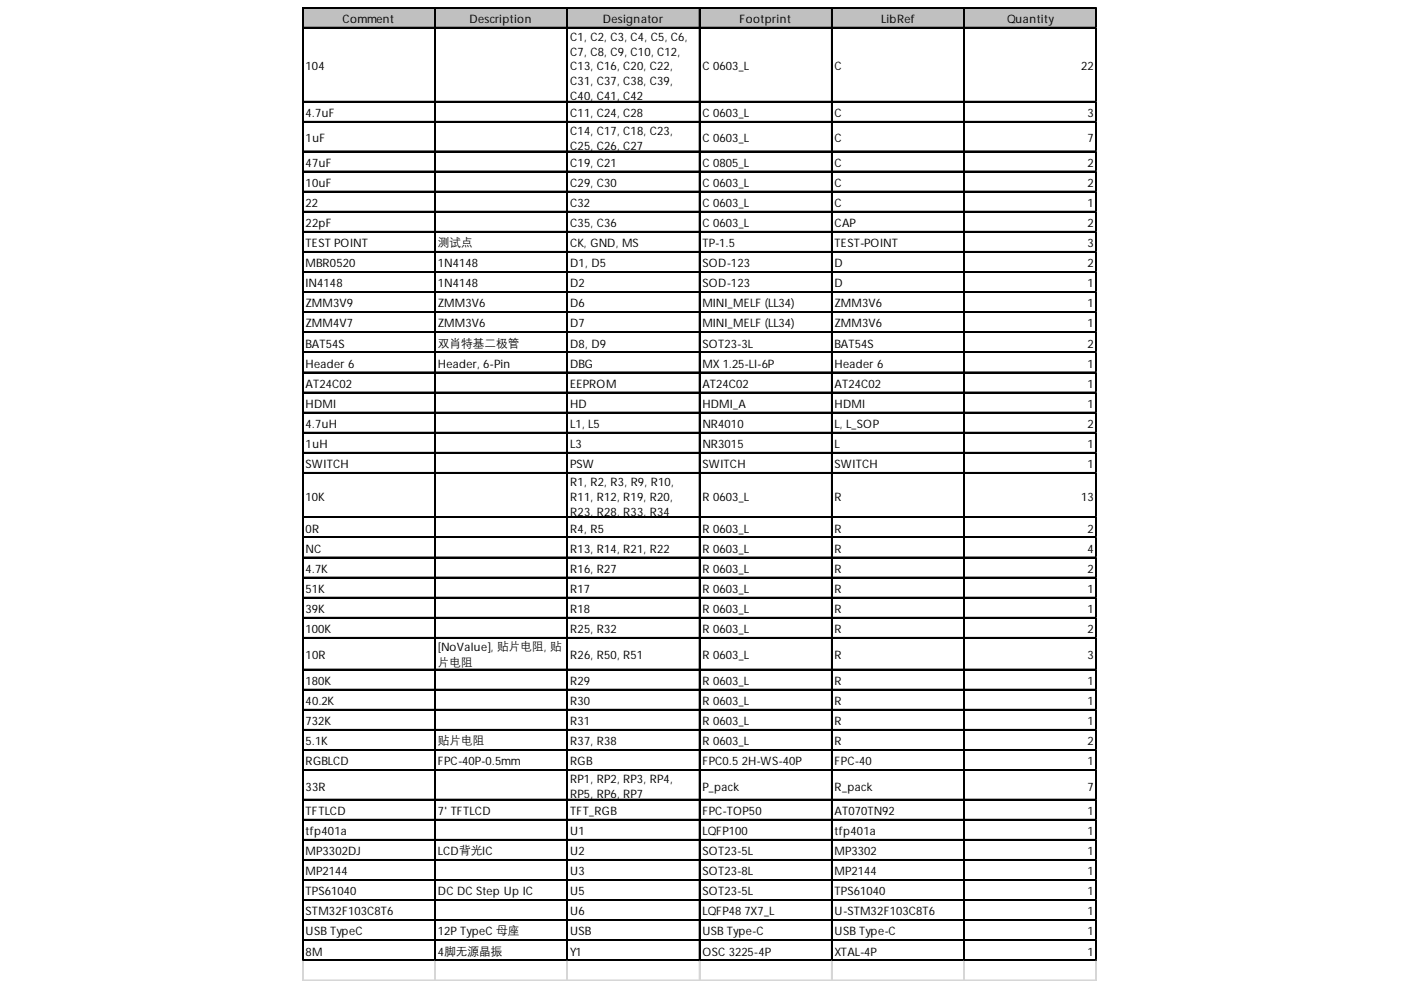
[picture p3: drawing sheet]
<svg xmlns="http://www.w3.org/2000/svg" width="297mm" height="210mm" viewBox="0 0 297 210" stroke-linecap="round" stroke-linejoin="round" font-family="sans-serif">
<defs><g id="words">
<g font-size="2.5">
<text x="72.6" y="4.9">Comment</text>
<text x="99.6" y="4.9">Description</text>
<text x="127.8" y="4.9">Designator</text>
<text x="156.8" y="4.9">Footprint</text>
<text x="186.8" y="4.9">LibRef</text>
<text x="213.5" y="4.9">Quantity</text>
<text x="120.9" y="8.7">C1, C2, C3, C4, C5, C6,</text>
<text x="120.9" y="11.8">C7, C8, C9, C10, C12,</text>
<text x="64.8" y="14.9">104</text>
<text x="120.9" y="14.9">C13, C16, C20, C22,</text>
<text x="148.9" y="14.9">C 0603_L</text>
<text x="177" y="14.9">C</text>
<text x="229.2" y="14.9">22</text>
<text x="120.9" y="18.1">C31, C37, C38, C39,</text>
<text x="120.9" y="21.2">C40, C41, C42</text>
<text x="64.8" y="24.8">4.7uF</text>
<text x="120.9" y="24.8">C11, C24, C28</text>
<text x="120.9" y="28.6">C14, C17, C18, C23,</text>
<text x="148.9" y="24.8">C 0603_L</text>
<text x="177" y="24.8">C</text>
<text x="230.6" y="24.8">3</text>
<text x="64.8" y="30.2">1uF</text>
<text x="64.8" y="35.3">47uF</text>
<text x="120.9" y="31.8">C25, C26, C27</text>
<text x="120.9" y="35.3">C19, C21</text>
<text x="148.9" y="30.2">C 0603_L</text>
<text x="148.9" y="35.3">C 0805_L</text>
<text x="177" y="30.2">C</text>
<text x="177" y="35.3">C</text>
<text x="230.6" y="30.2">7</text>
<text x="230.6" y="35.3">2</text>
<text x="64.8" y="39.6">10uF</text>
<text x="120.9" y="39.6">C29, C30</text>
<text x="148.9" y="39.6">C 0603_L</text>
<text x="177" y="39.6">C</text>
<text x="230.6" y="39.6">2</text>
<text x="64.8" y="43.9">22</text>
<text x="120.9" y="43.9">C32</text>
<text x="148.9" y="43.9">C 0603_L</text>
<text x="177" y="43.9">C</text>
<text x="230.6" y="43.9">1</text>
<text x="64.8" y="48.1">22pF</text>
<text x="64.8" y="52.4">TEST POINT</text>
<text x="92.8" y="52.2">测试点</text>
<text x="120.9" y="48.1">C35, C36</text>
<text x="120.9" y="52.4">CK, GND, MS</text>
<text x="148.9" y="48.1">C 0603_L</text>
<text x="148.9" y="52.4">TP-1.5</text>
<text x="177" y="48.1">CAP</text>
<text x="177" y="52.4">TEST-POINT</text>
<text x="230.6" y="48.1">2</text>
<text x="230.6" y="52.4">3</text>
<text x="64.8" y="56.6">MBR0520</text>
<text x="92.8" y="56.6">1N4148</text>
<text x="120.9" y="56.6">D1, D5</text>
<text x="148.9" y="56.6">SOD-123</text>
<text x="177" y="56.6">D</text>
<text x="230.6" y="56.6">2</text>
<text x="64.8" y="60.9">IN4148</text>
<text x="64.8" y="65.2">ZMM3V9</text>
<text x="92.8" y="60.9">1N4148</text>
<text x="92.8" y="65.2">ZMM3V6</text>
<text x="120.9" y="60.9">D2</text>
<text x="120.9" y="65.2">D6</text>
<text x="148.9" y="60.9">SOD-123</text>
<text x="148.9" y="65.2">MINI_MELF (LL34)</text>
<text x="177" y="60.9">D</text>
<text x="177" y="65.2">ZMM3V6</text>
<text x="230.6" y="60.9">1</text>
<text x="230.6" y="65.2">1</text>
<text x="64.8" y="69.4">ZMM4V7</text>
<text x="92.8" y="69.4">ZMM3V6</text>
<text x="120.9" y="69.4">D7</text>
<text x="148.9" y="69.4">MINI_MELF (LL34)</text>
<text x="177" y="69.4">ZMM3V6</text>
<text x="230.6" y="69.4">1</text>
<text x="64.8" y="73.7">BAT54S</text>
<text x="64.8" y="77.9">Header 6</text>
<text x="92.8" y="73.5">双肖特基二极管</text>
<text x="92.8" y="77.9">Header, 6-Pin</text>
<text x="120.9" y="73.7">D8, D9</text>
<text x="120.9" y="77.9">DBG</text>
<text x="148.9" y="73.7">SOT23-3L</text>
<text x="148.9" y="77.9">MX 1.25-LI-6P</text>
<text x="177" y="73.7">BAT54S</text>
<text x="177" y="77.9">Header 6</text>
<text x="230.6" y="73.7">2</text>
<text x="230.6" y="77.9">1</text>
<text x="64.8" y="82.2">AT24C02</text>
<text x="120.9" y="82.2">EEPROM</text>
<text x="148.9" y="82.2">AT24C02</text>
<text x="177" y="82.2">AT24C02</text>
<text x="230.6" y="82.2">1</text>
<text x="64.8" y="86.5">HDMI</text>
<text x="120.9" y="86.5">HD</text>
<text x="148.9" y="86.5">HDMI_A</text>
<text x="177" y="86.5">HDMI</text>
<text x="230.6" y="86.5">1</text>
<text x="64.8" y="90.7">4.7uH</text>
<text x="64.8" y="95">1uH</text>
<text x="120.9" y="90.7">L1, L5</text>
<text x="120.9" y="95">L3</text>
<text x="148.9" y="90.7">NR4010</text>
<text x="148.9" y="95">NR3015</text>
<text x="177" y="90.7">L, L_SOP</text>
<text x="177" y="95">L</text>
<text x="230.6" y="90.7">2</text>
<text x="230.6" y="95">1</text>
<text x="64.8" y="99.2">SWITCH</text>
<text x="120.9" y="99.2">PSW</text>
<text x="148.9" y="99.2">SWITCH</text>
<text x="177" y="99.2">SWITCH</text>
<text x="230.6" y="99.2">1</text>
<text x="64.8" y="106.2">10K</text>
<text x="120.9" y="103.1">R1, R2, R3, R9, R10,</text>
<text x="120.9" y="106.2">R11, R12, R19, R20,</text>
<text x="148.9" y="106.2">R 0603_L</text>
<text x="177" y="106.2">R</text>
<text x="229.2" y="106.2">13</text>
<text x="64.8" y="112.9">0R</text>
<text x="120.9" y="109.3">R23, R28, R33, R34</text>
<text x="120.9" y="112.9">R4, R5</text>
<text x="148.9" y="112.9">R 0603_L</text>
<text x="177" y="112.9">R</text>
<text x="230.6" y="112.9">2</text>
<text x="64.8" y="117.2">NC</text>
<text x="120.9" y="117.2">R13, R14, R21, R22</text>
<text x="148.9" y="117.2">R 0603_L</text>
<text x="177" y="117.2">R</text>
<text x="230.6" y="117.2">4</text>
<text x="64.8" y="121.4">4.7K</text>
<text x="64.8" y="125.7">51K</text>
<text x="120.9" y="121.4">R16, R27</text>
<text x="120.9" y="125.7">R17</text>
<text x="148.9" y="121.4">R 0603_L</text>
<text x="148.9" y="125.7">R 0603_L</text>
<text x="177" y="121.4">R</text>
<text x="177" y="125.7">R</text>
<text x="230.6" y="121.4">2</text>
<text x="230.6" y="125.7">1</text>
<text x="64.8" y="130">39K</text>
<text x="120.9" y="130">R18</text>
<text x="148.9" y="130">R 0603_L</text>
<text x="177" y="130">R</text>
<text x="230.6" y="130">1</text>
<text x="64.8" y="134.2">100K</text>
<text x="120.9" y="134.2">R25, R32</text>
<text x="148.9" y="134.2">R 0603_L</text>
<text x="177" y="134.2">R</text>
<text x="230.6" y="134.2">2</text>
<text x="64.8" y="139.8">10R</text>
<text x="92.8" y="138">[NoValue], 贴片电阻, 贴</text>
<text x="92.8" y="141.2">片电阻</text>
<text x="120.9" y="139.8">R26, R50, R51</text>
<text x="148.9" y="139.8">R 0603_L</text>
<text x="177" y="139.8">R</text>
<text x="230.6" y="139.8">3</text>
<text x="64.8" y="145.2">180K</text>
<text x="64.8" y="149.5">40.2K</text>
<text x="120.9" y="145.2">R29</text>
<text x="120.9" y="149.5">R30</text>
<text x="148.9" y="145.2">R 0603_L</text>
<text x="148.9" y="149.5">R 0603_L</text>
<text x="177" y="145.2">R</text>
<text x="177" y="149.5">R</text>
<text x="230.6" y="145.2">1</text>
<text x="230.6" y="149.5">1</text>
<text x="64.8" y="153.7">732K</text>
<text x="120.9" y="153.7">R31</text>
<text x="148.9" y="153.7">R 0603_L</text>
<text x="177" y="153.7">R</text>
<text x="230.6" y="153.7">1</text>
<text x="64.8" y="158">5.1K</text>
<text x="92.8" y="157.8">贴片电阻</text>
<text x="120.9" y="158">R37, R38</text>
<text x="148.9" y="158">R 0603_L</text>
<text x="177" y="158">R</text>
<text x="230.6" y="158">2</text>
<text x="64.8" y="162.2">RGBLCD</text>
<text x="64.8" y="167.6">33R</text>
<text x="92.8" y="162.2">FPC-40P-0.5mm</text>
<text x="120.9" y="162.2">RGB</text>
<text x="120.9" y="166.1">RP1, RP2, RP3, RP4,</text>
<text x="148.9" y="162.2">FPC0.5 2H-WS-40P</text>
<text x="148.9" y="167.6">P_pack</text>
<text x="177" y="162.2">FPC-40</text>
<text x="177" y="167.6">R_pack</text>
<text x="230.6" y="162.2">1</text>
<text x="230.6" y="167.6">7</text>
<text x="64.8" y="172.8">TFTLCD</text>
<text x="92.8" y="172.8">7' TFTLCD</text>
<text x="120.9" y="169.2">RP5, RP6, RP7</text>
<text x="120.9" y="172.8">TFT_RGB</text>
<text x="148.9" y="172.8">FPC-TOP50</text>
<text x="177" y="172.8">AT070TN92</text>
<text x="230.6" y="172.8">1</text>
<text x="64.8" y="177">tfp401a</text>
<text x="120.9" y="177">U1</text>
<text x="148.9" y="177">LQFP100</text>
<text x="177" y="177">tfp401a</text>
<text x="230.6" y="177">1</text>
<text x="64.8" y="181.3">MP3302DJ</text>
<text x="64.8" y="185.6">MP2144</text>
<text x="92.8" y="181.3">LCD背光IC</text>
<text x="120.9" y="181.3">U2</text>
<text x="120.9" y="185.6">U3</text>
<text x="148.9" y="181.3">SOT23-5L</text>
<text x="148.9" y="185.6">SOT23-8L</text>
<text x="177" y="181.3">MP3302</text>
<text x="177" y="185.6">MP2144</text>
<text x="230.6" y="181.3">1</text>
<text x="230.6" y="185.6">1</text>
<text x="64.8" y="189.8">TPS61040</text>
<text x="92.8" y="189.8">DC DC Step Up IC</text>
<text x="120.9" y="189.8">U5</text>
<text x="148.9" y="189.8">SOT23-5L</text>
<text x="177" y="189.8">TPS61040</text>
<text x="230.6" y="189.8">1</text>
<text x="64.8" y="194.1">STM32F103C8T6</text>
<text x="120.9" y="194.1">U6</text>
<text x="148.9" y="194.1">LQFP48 7X7_L</text>
<text x="177" y="194.1">U-STM32F103C8T6</text>
<text x="230.6" y="194.1">1</text>
<text x="64.8" y="198.3">USB TypeC</text>
<text x="64.8" y="202.6">8M</text>
<text x="92.8" y="198.3">12P TypeC 母座</text>
<text x="92.8" y="202.6">4脚无源晶振</text>
<text x="120.9" y="198.3">USB</text>
<text x="120.9" y="202.6">Y1</text>
<text x="148.9" y="198.3">USB Type-C</text>
<text x="148.9" y="202.6">OSC 3225-4P</text>
<text x="177" y="198.3">USB Type-C</text>
<text x="177" y="202.6">XTAL-4P</text>
<text x="230.6" y="198.3">1</text>
<text x="230.6" y="202.6">1</text>
</g>
</g></defs>
<path d="M64.3 1.7h168.2v4.3h-168.2z" fill="#c0c0c0"/>
<g fill="none" stroke="#000" stroke-width=".22">
<path d="M64.1 1.5v202.3M64.2 1.5v202.3M64.3 1.5h168.2M64.3 1.6h168.2M64.3 5.8h168.2M64.3 5.9h168.2M92.2 1.7v202.1M92.3 1.7v202.1M120.2 1.7v202.1M120.3 1.7v202.1M148.2 1.7v202.1M148.4 1.7v202.1"/>
<path d="M176.3 1.7v202.1M176.4 1.7v202.1M204.3 1.7v202.1M204.4 1.7v202.1M232.4 1.7v202.1M64.3 21.5h168.2M64.3 21.6h168.2M64.3 25.7h168.2M64.3 25.8h168.2M64.3 32h168.2M64.3 32.1h168.2M64.3 36.3h168.2"/>
<path d="M64.3 36.4h168.2M64.3 40.5h168.2M64.3 40.6h168.2M64.3 44.8h168.2M64.3 44.9h168.2M64.3 49.1h168.2M64.3 49.2h168.2M64.3 53.3h168.2M64.3 53.4h168.2M64.3 57.6h168.2M64.3 57.7h168.2M64.3 61.8h168.2"/>
<path d="M64.3 61.9h168.2M64.3 66.1h168.2M64.3 66.2h168.2M64.3 70.4h168.2M64.3 70.5h168.2M64.3 74.6h168.2M64.3 74.7h168.2M64.3 78.9h168.2M64.3 79h168.2M64.3 83.1h168.2M64.3 83.2h168.2M64.3 87.4h168.2"/>
<path d="M64.3 87.5h168.2M64.3 91.7h168.2M64.3 91.8h168.2M64.3 95.9h168.2M64.3 96h168.2M64.3 100.2h168.2M64.3 100.3h168.2M64.3 109.6h168.2M64.3 109.7h168.2M64.3 113.8h168.2M64.3 114h168.2M64.3 118.1h168.2"/>
<path d="M64.3 118.2h168.2M64.3 122.4h168.2M64.3 122.5h168.2M64.3 126.6h168.2M64.3 126.7h168.2M64.3 130.9h168.2M64.3 131h168.2M64.3 135.1h168.2M64.3 135.3h168.2M64.3 141.9h168.2M64.3 142h168.2M64.3 146.1h168.2"/>
<path d="M64.3 146.2h168.2M64.3 150.4h168.2M64.3 150.5h168.2M64.3 154.7h168.2M64.3 154.8h168.2M64.3 158.9h168.2M64.3 159h168.2M64.3 163.2h168.2M64.3 163.3h168.2M64.3 169.5h168.2M64.3 169.6h168.2M64.3 173.7h168.2"/>
<path d="M64.3 173.8h168.2M64.3 178h168.2M64.3 178.1h168.2M64.3 182.2h168.2M64.3 182.3h168.2M64.3 186.5h168.2M64.3 186.6h168.2M64.3 190.8h168.2M64.3 190.9h168.2M64.3 195h168.2M64.3 195.1h168.2M64.3 199.3h168.2"/>
<path d="M64.3 199.4h168.2M64.3 203.5h168.2M64.3 203.6h168.2"/>
</g>
<path d="M232.4 1.7v202.1" fill="none" stroke="#000" stroke-width=".21"/>
<g fill="none" stroke="#d4d4d4" stroke-width=".22">
<path d="M64.1 203.8v4.1M64.1 207.8h168.4M64.2 203.8v4.1M92.2 203.8v4.1M92.3 203.8v4.1M120.2 203.8v4.1M120.3 203.8v4.1M148.2 203.8v4.1M148.4 203.8v4.1M176.3 203.8v4.1M176.4 203.8v4.1M204.3 203.8v4.1"/>
<path d="M204.4 203.8v4.1M232.4 203.8v4.1"/>
</g>
<path d="M64.1 207.9h168.4M232.4 203.8v4.1" fill="none" stroke="#d4d4d4" stroke-width=".21"/>
<use href="#words"/>
</svg>
